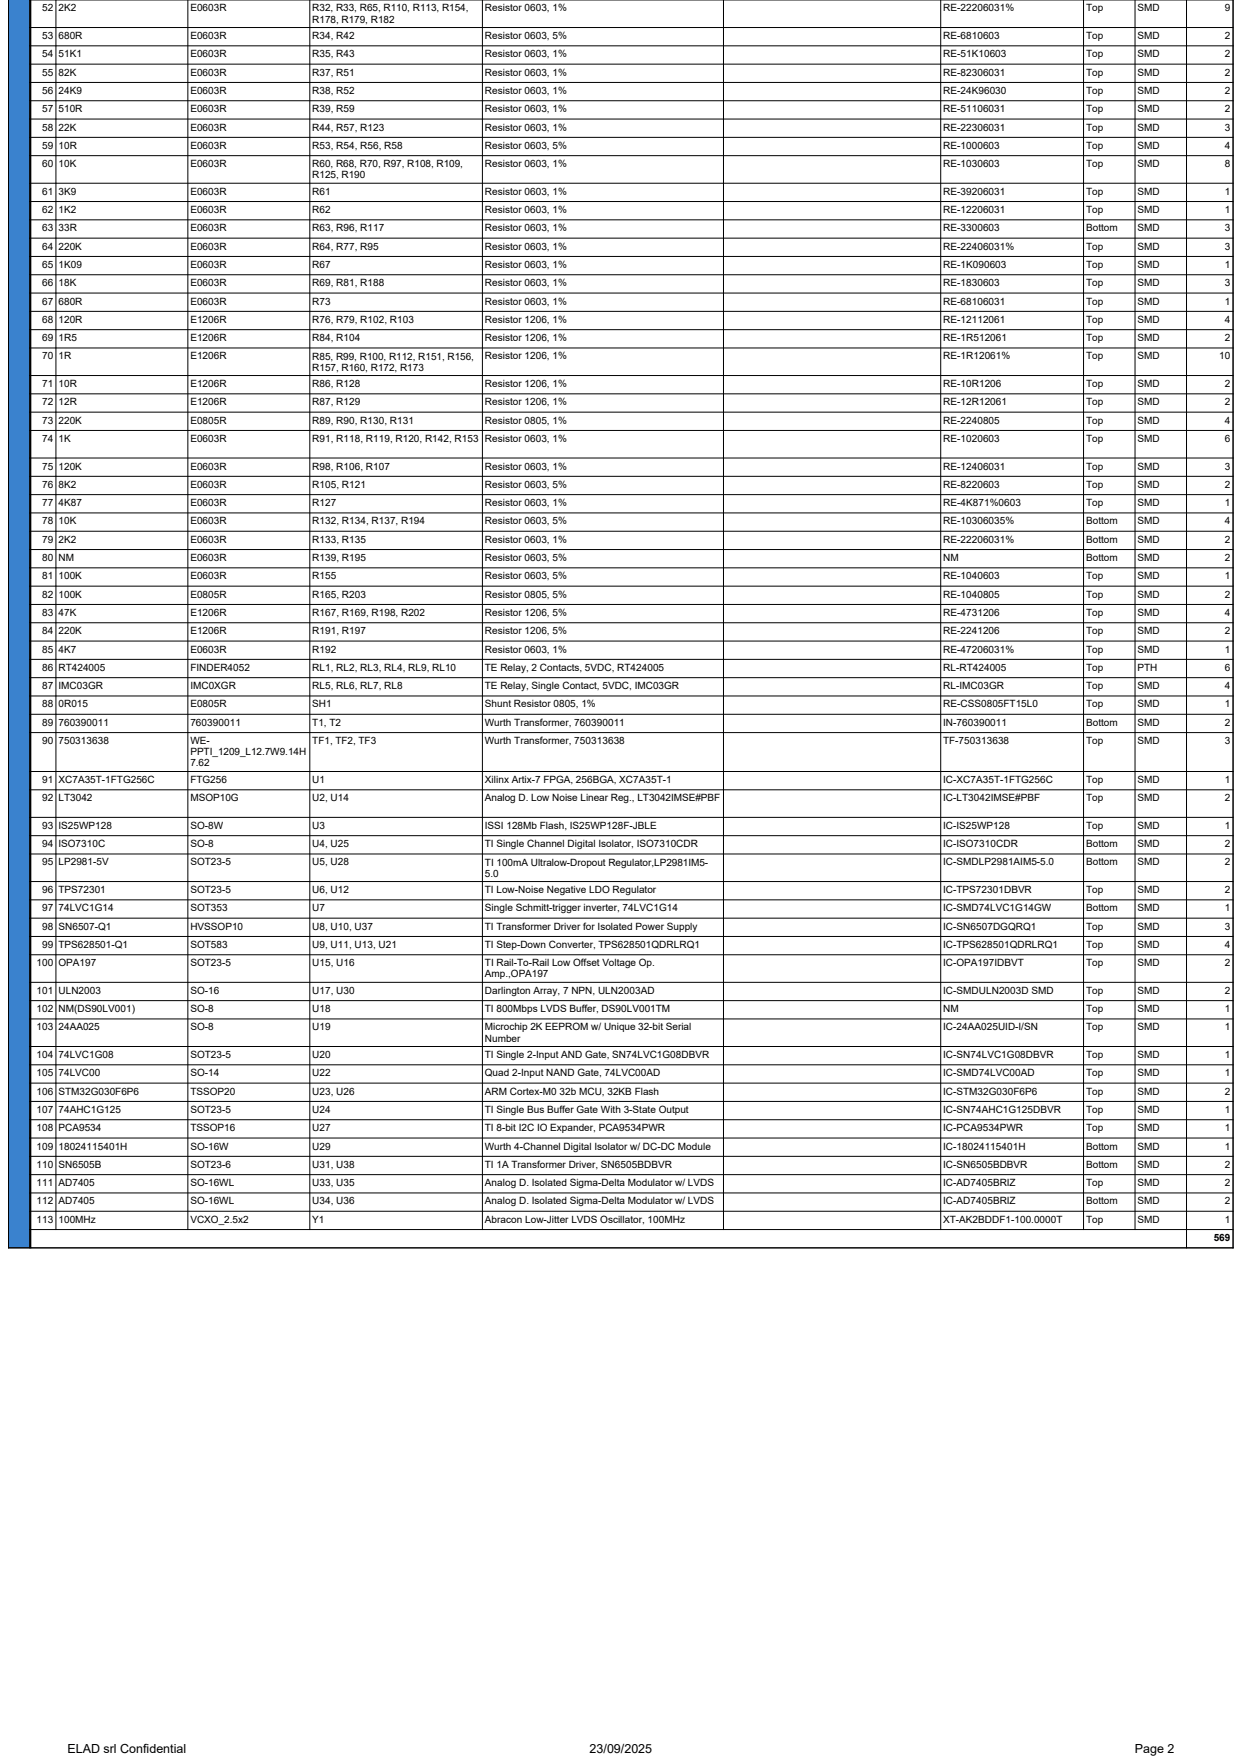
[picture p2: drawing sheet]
<svg xmlns="http://www.w3.org/2000/svg" width="210mm" height="297mm" viewBox="0 0 210 297" stroke-linecap="round" stroke-linejoin="round" font-family="sans-serif">
<defs><g id="words">
<g font-size="2.1">
<text x="11.4" y="296.5">ELAD srl Confidential</text>
<text x="99.7" y="296.5">23/09/2025</text>
<text x="191.9" y="296.5">Page 2</text>
</g>
<g font-size="1.7">
<text x="7.1" y="1.9">52</text>
<text x="9.9" y="1.9">2K2</text>
<text x="32.2" y="1.9">E0603R</text>
<text x="52.8" y="1.9">R32, R33, R65, R110, R113, R154,</text>
<text x="52.8" y="3.8">R178, R179, R182</text>
<text x="82" y="1.9">Resistor 0603, 1%</text>
<text x="159.5" y="1.9">RE-22206031%</text>
<text x="183.6" y="1.9">Top</text>
<text x="192.3" y="1.9">SMD</text>
<text x="207.1" y="1.9">9</text>
<text x="7.1" y="6.6">53</text>
<text x="7.1" y="9.7">54</text>
<text x="9.9" y="6.6">680R</text>
<text x="9.9" y="9.7">51K1</text>
<text x="32.2" y="6.6">E0603R</text>
<text x="32.2" y="9.7">E0603R</text>
<text x="52.8" y="6.6">R34, R42</text>
<text x="52.8" y="9.7">R35, R43</text>
<text x="82" y="6.6">Resistor 0603, 5%</text>
<text x="82" y="9.7">Resistor 0603, 1%</text>
<text x="159.5" y="6.6">RE-6810603</text>
<text x="159.5" y="9.7">RE-51K10603</text>
<text x="183.6" y="6.6">Top</text>
<text x="183.6" y="9.7">Top</text>
<text x="192.3" y="6.6">SMD</text>
<text x="192.3" y="9.7">SMD</text>
<text x="207.1" y="6.6">2</text>
<text x="207.1" y="9.7">2</text>
<text x="7.1" y="12.8">55</text>
<text x="7.1" y="15.9">56</text>
<text x="9.9" y="12.8">82K</text>
<text x="9.9" y="15.9">24K9</text>
<text x="32.2" y="12.8">E0603R</text>
<text x="32.2" y="15.9">E0603R</text>
<text x="52.8" y="12.8">R37, R51</text>
<text x="52.8" y="15.9">R38, R52</text>
<text x="82" y="12.8">Resistor 0603, 1%</text>
<text x="82" y="15.9">Resistor 0603, 1%</text>
<text x="159.5" y="12.8">RE-82306031</text>
<text x="159.5" y="15.9">RE-24K96030</text>
<text x="183.6" y="12.8">Top</text>
<text x="183.6" y="15.9">Top</text>
<text x="192.3" y="12.8">SMD</text>
<text x="192.3" y="15.9">SMD</text>
<text x="207.1" y="12.8">2</text>
<text x="207.1" y="15.9">2</text>
<text x="7.1" y="19">57</text>
<text x="7.1" y="22.1">58</text>
<text x="9.9" y="19">510R</text>
<text x="9.9" y="22.1">22K</text>
<text x="32.2" y="19">E0603R</text>
<text x="32.2" y="22.1">E0603R</text>
<text x="52.8" y="19">R39, R59</text>
<text x="52.8" y="22.1">R44, R57, R123</text>
<text x="82" y="19">Resistor 0603, 1%</text>
<text x="82" y="22.1">Resistor 0603, 1%</text>
<text x="159.5" y="19">RE-51106031</text>
<text x="159.5" y="22.1">RE-22306031</text>
<text x="183.6" y="19">Top</text>
<text x="183.6" y="22.1">Top</text>
<text x="192.3" y="19">SMD</text>
<text x="192.3" y="22.1">SMD</text>
<text x="207.1" y="19">2</text>
<text x="207.1" y="22.1">3</text>
<text x="7.1" y="25.2">59</text>
<text x="7.1" y="28.3">60</text>
<text x="9.9" y="25.2">10R</text>
<text x="9.9" y="28.3">10K</text>
<text x="32.2" y="25.2">E0603R</text>
<text x="32.2" y="28.3">E0603R</text>
<text x="52.8" y="25.2">R53, R54, R56, R58</text>
<text x="52.8" y="28.3">R60, R68, R70, R97, R108, R109,</text>
<text x="82" y="25.2">Resistor 0603, 5%</text>
<text x="82" y="28.3">Resistor 0603, 1%</text>
<text x="159.5" y="25.2">RE-1000603</text>
<text x="159.5" y="28.3">RE-1030603</text>
<text x="183.6" y="25.2">Top</text>
<text x="183.6" y="28.3">Top</text>
<text x="192.3" y="25.2">SMD</text>
<text x="192.3" y="28.3">SMD</text>
<text x="207.1" y="25.2">4</text>
<text x="207.1" y="28.3">8</text>
<text x="7.1" y="32.9">61</text>
<text x="9.9" y="32.9">3K9</text>
<text x="32.2" y="32.9">E0603R</text>
<text x="52.8" y="32.9">R61</text>
<text x="52.8" y="30.2">R125, R190</text>
<text x="82" y="32.9">Resistor 0603, 1%</text>
<text x="159.5" y="32.9">RE-39206031</text>
<text x="183.6" y="32.9">Top</text>
<text x="192.3" y="32.9">SMD</text>
<text x="207.1" y="32.9">1</text>
<text x="7.1" y="36">62</text>
<text x="7.1" y="39.1">63</text>
<text x="9.9" y="36">1K2</text>
<text x="9.9" y="39.1">33R</text>
<text x="32.2" y="36">E0603R</text>
<text x="32.2" y="39.1">E0603R</text>
<text x="52.8" y="36">R62</text>
<text x="52.8" y="39.1">R63, R96, R117</text>
<text x="82" y="36">Resistor 0603, 1%</text>
<text x="82" y="39.1">Resistor 0603, 1%</text>
<text x="159.5" y="36">RE-12206031</text>
<text x="159.5" y="39.1">RE-3300603</text>
<text x="183.6" y="36">Top</text>
<text x="183.6" y="39.1">Bottom</text>
<text x="192.3" y="36">SMD</text>
<text x="192.3" y="39.1">SMD</text>
<text x="207.1" y="36">1</text>
<text x="207.1" y="39.1">3</text>
<text x="7.1" y="42.2">64</text>
<text x="7.1" y="45.3">65</text>
<text x="9.9" y="42.2">220K</text>
<text x="9.9" y="45.3">1K09</text>
<text x="32.2" y="42.2">E0603R</text>
<text x="32.2" y="45.3">E0603R</text>
<text x="52.8" y="42.2">R64, R77, R95</text>
<text x="52.8" y="45.3">R67</text>
<text x="82" y="42.2">Resistor 0603, 1%</text>
<text x="82" y="45.3">Resistor 0603, 1%</text>
<text x="159.5" y="42.2">RE-22406031%</text>
<text x="159.5" y="45.3">RE-1K090603</text>
<text x="183.6" y="42.2">Top</text>
<text x="183.6" y="45.3">Top</text>
<text x="192.3" y="42.2">SMD</text>
<text x="192.3" y="45.3">SMD</text>
<text x="207.1" y="42.2">3</text>
<text x="207.1" y="45.3">1</text>
<text x="7.1" y="48.4">66</text>
<text x="7.1" y="51.5">67</text>
<text x="9.9" y="48.4">18K</text>
<text x="9.9" y="51.5">680R</text>
<text x="32.2" y="48.4">E0603R</text>
<text x="32.2" y="51.5">E0603R</text>
<text x="52.8" y="48.4">R69, R81, R188</text>
<text x="52.8" y="51.5">R73</text>
<text x="82" y="48.4">Resistor 0603, 1%</text>
<text x="82" y="51.5">Resistor 0603, 1%</text>
<text x="159.5" y="48.4">RE-1830603</text>
<text x="159.5" y="51.5">RE-68106031</text>
<text x="183.6" y="48.4">Top</text>
<text x="183.6" y="51.5">Top</text>
<text x="192.3" y="48.4">SMD</text>
<text x="192.3" y="51.5">SMD</text>
<text x="207.1" y="48.4">3</text>
<text x="207.1" y="51.5">1</text>
<text x="7.1" y="54.6">68</text>
<text x="7.1" y="57.7">69</text>
<text x="9.9" y="54.6">120R</text>
<text x="9.9" y="57.7">1R5</text>
<text x="32.2" y="54.6">E1206R</text>
<text x="32.2" y="57.7">E1206R</text>
<text x="52.8" y="54.6">R76, R79, R102, R103</text>
<text x="52.8" y="57.7">R84, R104</text>
<text x="82" y="54.6">Resistor 1206, 1%</text>
<text x="82" y="57.7">Resistor 1206, 1%</text>
<text x="159.5" y="54.6">RE-12112061</text>
<text x="159.5" y="57.7">RE-1R512061</text>
<text x="183.6" y="54.6">Top</text>
<text x="183.6" y="57.7">Top</text>
<text x="192.3" y="54.6">SMD</text>
<text x="192.3" y="57.7">SMD</text>
<text x="207.1" y="54.6">4</text>
<text x="207.1" y="57.7">2</text>
<text x="7.1" y="60.8">70</text>
<text x="7.1" y="65.5">71</text>
<text x="9.9" y="60.8">1R</text>
<text x="9.9" y="65.5">10R</text>
<text x="32.2" y="60.8">E1206R</text>
<text x="32.2" y="65.5">E1206R</text>
<text x="52.8" y="65.5">R86, R128</text>
<text x="52.8" y="60.8">R85, R99, R100, R112, R151, R156,</text>
<text x="52.8" y="62.7">R157, R160, R172, R173</text>
<text x="82" y="60.8">Resistor 1206, 1%</text>
<text x="82" y="65.5">Resistor 1206, 1%</text>
<text x="159.5" y="60.8">RE-1R12061%</text>
<text x="159.5" y="65.5">RE-10R1206</text>
<text x="183.6" y="60.8">Top</text>
<text x="183.6" y="65.5">Top</text>
<text x="192.3" y="60.8">SMD</text>
<text x="192.3" y="65.5">SMD</text>
<text x="206.2" y="60.8">10</text>
<text x="207.1" y="65.5">2</text>
<text x="7.1" y="68.6">72</text>
<text x="7.1" y="71.7">73</text>
<text x="9.9" y="68.6">12R</text>
<text x="9.9" y="71.7">220K</text>
<text x="32.2" y="68.6">E1206R</text>
<text x="32.2" y="71.7">E0805R</text>
<text x="52.8" y="68.6">R87, R129</text>
<text x="52.8" y="71.7">R89, R90, R130, R131</text>
<text x="82" y="68.6">Resistor 1206, 1%</text>
<text x="82" y="71.7">Resistor 0805, 1%</text>
<text x="159.5" y="68.6">RE-12R12061</text>
<text x="159.5" y="71.7">RE-2240805</text>
<text x="183.6" y="68.6">Top</text>
<text x="183.6" y="71.7">Top</text>
<text x="192.3" y="68.6">SMD</text>
<text x="192.3" y="71.7">SMD</text>
<text x="207.1" y="68.6">2</text>
<text x="207.1" y="71.7">4</text>
<text x="7.1" y="74.7">74</text>
<text x="9.9" y="74.7">1K</text>
<text x="32.2" y="74.7">E0603R</text>
<text x="52.8" y="74.7">R91, R118, R119, R120, R142, R153</text>
<text x="82" y="74.7">Resistor 0603, 1%</text>
<text x="159.5" y="74.7">RE-1020603</text>
<text x="183.6" y="74.7">Top</text>
<text x="192.3" y="74.7">SMD</text>
<text x="207.1" y="74.7">6</text>
<text x="7.1" y="79.4">75</text>
<text x="7.1" y="82.5">76</text>
<text x="9.9" y="79.4">120K</text>
<text x="9.9" y="82.5">8K2</text>
<text x="32.2" y="79.4">E0603R</text>
<text x="32.2" y="82.5">E0603R</text>
<text x="52.8" y="79.4">R98, R106, R107</text>
<text x="52.8" y="82.5">R105, R121</text>
<text x="82" y="79.4">Resistor 0603, 1%</text>
<text x="82" y="82.5">Resistor 0603, 5%</text>
<text x="159.5" y="79.4">RE-12406031</text>
<text x="159.5" y="82.5">RE-8220603</text>
<text x="183.6" y="79.4">Top</text>
<text x="183.6" y="82.5">Top</text>
<text x="192.3" y="79.4">SMD</text>
<text x="192.3" y="82.5">SMD</text>
<text x="207.1" y="79.4">3</text>
<text x="207.1" y="82.5">2</text>
<text x="7.1" y="85.6">77</text>
<text x="7.1" y="88.7">78</text>
<text x="9.9" y="85.6">4K87</text>
<text x="9.9" y="88.7">10K</text>
<text x="32.2" y="85.6">E0603R</text>
<text x="32.2" y="88.7">E0603R</text>
<text x="52.8" y="85.6">R127</text>
<text x="52.8" y="88.7">R132, R134, R137, R194</text>
<text x="82" y="85.6">Resistor 0603, 1%</text>
<text x="82" y="88.7">Resistor 0603, 5%</text>
<text x="159.5" y="85.6">RE-4K871%0603</text>
<text x="159.5" y="88.7">RE-10306035%</text>
<text x="183.6" y="85.6">Top</text>
<text x="183.6" y="88.7">Bottom</text>
<text x="192.3" y="85.6">SMD</text>
<text x="192.3" y="88.7">SMD</text>
<text x="207.1" y="85.6">1</text>
<text x="207.1" y="88.7">4</text>
<text x="7.1" y="91.8">79</text>
<text x="7.1" y="94.9">80</text>
<text x="9.9" y="91.8">2K2</text>
<text x="9.9" y="94.9">NM</text>
<text x="32.2" y="91.8">E0603R</text>
<text x="32.2" y="94.9">E0603R</text>
<text x="52.8" y="91.8">R133, R135</text>
<text x="52.8" y="94.9">R139, R195</text>
<text x="82" y="91.8">Resistor 0603, 1%</text>
<text x="82" y="94.9">Resistor 0603, 5%</text>
<text x="159.5" y="91.8">RE-22206031%</text>
<text x="159.5" y="94.9">NM</text>
<text x="183.6" y="91.8">Bottom</text>
<text x="183.6" y="94.9">Bottom</text>
<text x="192.3" y="91.8">SMD</text>
<text x="192.3" y="94.9">SMD</text>
<text x="207.1" y="91.8">2</text>
<text x="207.1" y="94.9">2</text>
<text x="7.1" y="98">81</text>
<text x="7.1" y="101.1">82</text>
<text x="9.9" y="98">100K</text>
<text x="9.9" y="101.1">100K</text>
<text x="32.2" y="98">E0603R</text>
<text x="32.2" y="101.1">E0805R</text>
<text x="52.8" y="98">R155</text>
<text x="52.8" y="101.1">R165, R203</text>
<text x="82" y="98">Resistor 0603, 5%</text>
<text x="82" y="101.1">Resistor 0805, 5%</text>
<text x="159.5" y="98">RE-1040603</text>
<text x="159.5" y="101.1">RE-1040805</text>
<text x="183.6" y="98">Top</text>
<text x="183.6" y="101.1">Top</text>
<text x="192.3" y="98">SMD</text>
<text x="192.3" y="101.1">SMD</text>
<text x="207.1" y="98">1</text>
<text x="207.1" y="101.1">2</text>
<text x="7.1" y="104.2">83</text>
<text x="7.1" y="107.3">84</text>
<text x="9.9" y="104.2">47K</text>
<text x="9.9" y="107.3">220K</text>
<text x="32.2" y="104.2">E1206R</text>
<text x="32.2" y="107.3">E1206R</text>
<text x="52.8" y="104.2">R167, R169, R198, R202</text>
<text x="52.8" y="107.3">R191, R197</text>
<text x="82" y="104.2">Resistor 1206, 5%</text>
<text x="82" y="107.3">Resistor 1206, 5%</text>
<text x="159.5" y="104.2">RE-4731206</text>
<text x="159.5" y="107.3">RE-2241206</text>
<text x="183.6" y="104.2">Top</text>
<text x="183.6" y="107.3">Top</text>
<text x="192.3" y="104.2">SMD</text>
<text x="192.3" y="107.3">SMD</text>
<text x="207.1" y="104.2">4</text>
<text x="207.1" y="107.3">2</text>
<text x="7.1" y="110.4">85</text>
<text x="7.1" y="113.5">86</text>
<text x="9.9" y="110.4">4K7</text>
<text x="9.9" y="113.5">RT424005</text>
<text x="32.2" y="110.4">E0603R</text>
<text x="32.2" y="113.5">FINDER4052</text>
<text x="52.8" y="110.4">R192</text>
<text x="52.8" y="113.5">RL1, RL2, RL3, RL4, RL9, RL10</text>
<text x="82" y="110.4">Resistor 0603, 1%</text>
<text x="82" y="113.5">TE Relay, 2 Contacts, 5VDC, RT424005</text>
<text x="159.5" y="110.4">RE-47206031%</text>
<text x="159.5" y="113.5">RL-RT424005</text>
<text x="183.6" y="110.4">Top</text>
<text x="183.6" y="113.5">Top</text>
<text x="192.3" y="110.4">SMD</text>
<text x="192.3" y="113.5">PTH</text>
<text x="207.1" y="110.4">1</text>
<text x="207.1" y="113.5">6</text>
<text x="7.1" y="116.6">87</text>
<text x="7.1" y="119.7">88</text>
<text x="9.9" y="116.6">IMC03GR</text>
<text x="9.9" y="119.7">0R015</text>
<text x="32.2" y="116.6">IMC0XGR</text>
<text x="32.2" y="119.7">E0805R</text>
<text x="52.8" y="116.6">RL5, RL6, RL7, RL8</text>
<text x="52.8" y="119.7">SH1</text>
<text x="82" y="116.6">TE Relay, Single Contact, 5VDC, IMC03GR</text>
<text x="82" y="119.7">Shunt Resistor 0805, 1%</text>
<text x="159.5" y="116.6">RL-IMC03GR</text>
<text x="159.5" y="119.7">RE-CSS0805FT15L0</text>
<text x="183.6" y="116.6">Top</text>
<text x="183.6" y="119.7">Top</text>
<text x="192.3" y="116.6">SMD</text>
<text x="192.3" y="119.7">SMD</text>
<text x="207.1" y="116.6">4</text>
<text x="207.1" y="119.7">1</text>
<text x="7.1" y="122.8">89</text>
<text x="7.1" y="125.9">90</text>
<text x="9.9" y="122.8">760390011</text>
<text x="9.9" y="125.9">750313638</text>
<text x="32.2" y="122.8">760390011</text>
<text x="32.2" y="125.9">WE-</text>
<text x="52.8" y="122.8">T1, T2</text>
<text x="52.8" y="125.9">TF1, TF2, TF3</text>
<text x="82" y="122.8">Wurth Transformer, 760390011</text>
<text x="82" y="125.9">Wurth Transformer, 750313638</text>
<text x="159.5" y="122.8">IN-760390011</text>
<text x="159.5" y="125.9">TF-750313638</text>
<text x="183.6" y="122.8">Bottom</text>
<text x="183.6" y="125.9">Top</text>
<text x="192.3" y="122.8">SMD</text>
<text x="192.3" y="125.9">SMD</text>
<text x="207.1" y="122.8">2</text>
<text x="207.1" y="125.9">3</text>
<text x="32.2" y="127.7">PPTI_1209_L12.7W9.14H</text>
<text x="32.2" y="129.6">7.62</text>
<text x="7.1" y="132.4">91</text>
<text x="7.1" y="135.5">92</text>
<text x="9.9" y="132.4">XC7A35T-1FTG256C</text>
<text x="9.9" y="135.5">LT3042</text>
<text x="32.2" y="132.4">FTG256</text>
<text x="32.2" y="135.5">MSOP10G</text>
<text x="52.8" y="132.4">U1</text>
<text x="52.8" y="135.5">U2, U14</text>
<text x="82" y="132.4">Xilinx Artix-7 FPGA, 256BGA, XC7A35T-1</text>
<text x="82" y="135.5">Analog D. Low Noise Linear Reg., LT3042IMSE#PBF</text>
<text x="159.5" y="132.4">IC-XC7A35T-1FTG256C</text>
<text x="159.5" y="135.5">IC-LT3042IMSE#PBF</text>
<text x="183.6" y="132.4">Top</text>
<text x="183.6" y="135.5">Top</text>
<text x="192.3" y="132.4">SMD</text>
<text x="192.3" y="135.5">SMD</text>
<text x="207.1" y="132.4">1</text>
<text x="207.1" y="135.5">2</text>
<text x="7.1" y="140.2">93</text>
<text x="7.1" y="143.3">94</text>
<text x="9.9" y="140.2">IS25WP128</text>
<text x="9.9" y="143.3">ISO7310C</text>
<text x="32.2" y="140.2">SO-8W</text>
<text x="32.2" y="143.3">SO-8</text>
<text x="52.8" y="140.2">U3</text>
<text x="52.8" y="143.3">U4, U25</text>
<text x="82" y="140.2">ISSI 128Mb Flash, IS25WP128F-JBLE</text>
<text x="82" y="143.3">TI Single Channel Digital Isolator, ISO7310CDR</text>
<text x="159.5" y="140.2">IC-IS25WP128</text>
<text x="159.5" y="143.3">IC-ISO7310CDR</text>
<text x="183.6" y="140.2">Top</text>
<text x="183.6" y="143.3">Bottom</text>
<text x="192.3" y="140.2">SMD</text>
<text x="192.3" y="143.3">SMD</text>
<text x="207.1" y="140.2">1</text>
<text x="207.1" y="143.3">2</text>
<text x="7.1" y="146.4">95</text>
<text x="9.9" y="146.4">LP2981-5V</text>
<text x="32.2" y="146.4">SOT23-5</text>
<text x="52.8" y="146.4">U5, U28</text>
<text x="82" y="146.4">TI 100mA Ultralow-Dropout Regulator,LP2981IM5-</text>
<text x="82" y="148.3">5.0</text>
<text x="159.5" y="146.4">IC-SMDLP2981AIM5-5.0</text>
<text x="183.6" y="146.4">Bottom</text>
<text x="192.3" y="146.4">SMD</text>
<text x="207.1" y="146.4">2</text>
<text x="7.1" y="151">96</text>
<text x="7.1" y="154.1">97</text>
<text x="9.9" y="151">TPS72301</text>
<text x="9.9" y="154.1">74LVC1G14</text>
<text x="32.2" y="151">SOT23-5</text>
<text x="32.2" y="154.1">SOT353</text>
<text x="52.8" y="151">U6, U12</text>
<text x="52.8" y="154.1">U7</text>
<text x="82" y="151">TI Low-Noise Negative LDO Regulator</text>
<text x="82" y="154.1">Single Schmitt-trigger inverter, 74LVC1G14</text>
<text x="159.5" y="151">IC-TPS72301DBVR</text>
<text x="159.5" y="154.1">IC-SMD74LVC1G14GW</text>
<text x="183.6" y="151">Top</text>
<text x="183.6" y="154.1">Bottom</text>
<text x="192.3" y="151">SMD</text>
<text x="192.3" y="154.1">SMD</text>
<text x="207.1" y="151">2</text>
<text x="207.1" y="154.1">1</text>
<text x="7.1" y="157.2">98</text>
<text x="7.1" y="160.3">99</text>
<text x="9.9" y="157.2">SN6507-Q1</text>
<text x="9.9" y="160.3">TPS628501-Q1</text>
<text x="32.2" y="157.2">HVSSOP10</text>
<text x="32.2" y="160.3">SOT583</text>
<text x="52.8" y="157.2">U8, U10, U37</text>
<text x="52.8" y="160.3">U9, U11, U13, U21</text>
<text x="82" y="157.2">TI Transformer Driver for Isolated Power Supply</text>
<text x="82" y="160.3">TI Step-Down Converter, TPS628501QDRLRQ1</text>
<text x="159.5" y="157.2">IC-SN6507DGQRQ1</text>
<text x="159.5" y="160.3">IC-TPS628501QDRLRQ1</text>
<text x="183.6" y="157.2">Top</text>
<text x="183.6" y="160.3">Top</text>
<text x="192.3" y="157.2">SMD</text>
<text x="192.3" y="160.3">SMD</text>
<text x="207.1" y="157.2">3</text>
<text x="207.1" y="160.3">4</text>
<text x="6.2" y="163.4">100</text>
<text x="9.9" y="163.4">OPA197</text>
<text x="32.2" y="163.4">SOT23-5</text>
<text x="52.8" y="163.4">U15, U16</text>
<text x="82" y="163.4">TI Rail-To-Rail Low Offset Voltage Op.</text>
<text x="82" y="165.3">Amp.,OPA197</text>
<text x="159.5" y="163.4">IC-OPA197IDBVT</text>
<text x="183.6" y="163.4">Top</text>
<text x="192.3" y="163.4">SMD</text>
<text x="207.1" y="163.4">2</text>
<text x="6.2" y="168.1">101</text>
<text x="6.2" y="171.2">102</text>
<text x="9.9" y="168.1">ULN2003</text>
<text x="9.9" y="171.2">NM(DS90LV001)</text>
<text x="32.2" y="168.1">SO-16</text>
<text x="32.2" y="171.2">SO-8</text>
<text x="52.8" y="168.1">U17, U30</text>
<text x="52.8" y="171.2">U18</text>
<text x="82" y="168.1">Darlington Array, 7 NPN, ULN2003AD</text>
<text x="82" y="171.2">TI 800Mbps LVDS Buffer, DS90LV001TM</text>
<text x="159.5" y="168.1">IC-SMDULN2003D SMD</text>
<text x="159.5" y="171.2">NM</text>
<text x="183.6" y="168.1">Top</text>
<text x="183.6" y="171.2">Top</text>
<text x="192.3" y="168.1">SMD</text>
<text x="192.3" y="171.2">SMD</text>
<text x="207.1" y="168.1">2</text>
<text x="207.1" y="171.2">1</text>
<text x="6.2" y="174.3">103</text>
<text x="6.2" y="178.9">104</text>
<text x="9.9" y="174.3">24AA025</text>
<text x="9.9" y="178.9">74LVC1G08</text>
<text x="32.2" y="174.3">SO-8</text>
<text x="32.2" y="178.9">SOT23-5</text>
<text x="52.8" y="174.3">U19</text>
<text x="52.8" y="178.9">U20</text>
<text x="82" y="178.9">TI Single 2-Input AND Gate, SN74LVC1G08DBVR</text>
<text x="82" y="174.3">Microchip 2K EEPROM w/ Unique 32-bit Serial</text>
<text x="82" y="176.2">Number</text>
<text x="159.5" y="174.3">IC-24AA025UID-I/SN</text>
<text x="159.5" y="178.9">IC-SN74LVC1G08DBVR</text>
<text x="183.6" y="174.3">Top</text>
<text x="183.6" y="178.9">Top</text>
<text x="192.3" y="174.3">SMD</text>
<text x="192.3" y="178.9">SMD</text>
<text x="207.1" y="174.3">1</text>
<text x="207.1" y="178.9">1</text>
<text x="6.2" y="182">105</text>
<text x="6.2" y="185.1">106</text>
<text x="9.9" y="182">74LVC00</text>
<text x="9.9" y="185.1">STM32G030F6P6</text>
<text x="32.2" y="182">SO-14</text>
<text x="32.2" y="185.1">TSSOP20</text>
<text x="52.8" y="182">U22</text>
<text x="52.8" y="185.1">U23, U26</text>
<text x="82" y="182">Quad 2-Input NAND Gate, 74LVC00AD</text>
<text x="82" y="185.1">ARM Cortex-M0 32b MCU, 32KB Flash</text>
<text x="159.5" y="182">IC-SMD74LVC00AD</text>
<text x="159.5" y="185.1">IC-STM32G030F6P6</text>
<text x="183.6" y="182">Top</text>
<text x="183.6" y="185.1">Top</text>
<text x="192.3" y="182">SMD</text>
<text x="192.3" y="185.1">SMD</text>
<text x="207.1" y="182">1</text>
<text x="207.1" y="185.1">2</text>
<text x="6.2" y="188.2">107</text>
<text x="6.2" y="191.3">108</text>
<text x="9.9" y="188.2">74AHC1G125</text>
<text x="9.9" y="191.3">PCA9534</text>
<text x="32.2" y="188.2">SOT23-5</text>
<text x="32.2" y="191.3">TSSOP16</text>
<text x="52.8" y="188.2">U24</text>
<text x="52.8" y="191.3">U27</text>
<text x="82" y="188.2">TI Single Bus Buffer Gate With 3-State Output</text>
<text x="82" y="191.3">TI 8-bit I2C IO Expander, PCA9534PWR</text>
<text x="159.5" y="188.2">IC-SN74AHC1G125DBVR</text>
<text x="159.5" y="191.3">IC-PCA9534PWR</text>
<text x="183.6" y="188.2">Top</text>
<text x="183.6" y="191.3">Top</text>
<text x="192.3" y="188.2">SMD</text>
<text x="192.3" y="191.3">SMD</text>
<text x="207.1" y="188.2">1</text>
<text x="207.1" y="191.3">1</text>
<text x="6.2" y="194.4">109</text>
<text x="6.2" y="197.5">110</text>
<text x="9.9" y="194.4">18024115401H</text>
<text x="9.9" y="197.5">SN6505B</text>
<text x="32.2" y="194.4">SO-16W</text>
<text x="32.2" y="197.5">SOT23-6</text>
<text x="52.8" y="194.4">U29</text>
<text x="52.8" y="197.5">U31, U38</text>
<text x="82" y="194.4">Wurth 4-Channel Digital Isolator w/ DC-DC Module</text>
<text x="82" y="197.5">TI 1A Transformer Driver, SN6505BDBVR</text>
<text x="159.5" y="194.4">IC-18024115401H</text>
<text x="159.5" y="197.5">IC-SN6505BDBVR</text>
<text x="183.6" y="194.4">Bottom</text>
<text x="183.6" y="197.5">Bottom</text>
<text x="192.3" y="194.4">SMD</text>
<text x="192.3" y="197.5">SMD</text>
<text x="207.1" y="194.4">1</text>
<text x="207.1" y="197.5">2</text>
<text x="6.2" y="200.6">111</text>
<text x="6.2" y="203.7">112</text>
<text x="9.9" y="200.6">AD7405</text>
<text x="9.9" y="203.7">AD7405</text>
<text x="32.2" y="200.6">SO-16WL</text>
<text x="32.2" y="203.7">SO-16WL</text>
<text x="52.8" y="200.6">U33, U35</text>
<text x="52.8" y="203.7">U34, U36</text>
<text x="82" y="200.6">Analog D. Isolated Sigma-Delta Modulator w/ LVDS</text>
<text x="82" y="203.7">Analog D. Isolated Sigma-Delta Modulator w/ LVDS</text>
<text x="159.5" y="200.6">IC-AD7405BRIZ</text>
<text x="159.5" y="203.7">IC-AD7405BRIZ</text>
<text x="183.6" y="200.6">Top</text>
<text x="183.6" y="203.7">Bottom</text>
<text x="192.3" y="200.6">SMD</text>
<text x="192.3" y="203.7">SMD</text>
<text x="207.1" y="200.6">2</text>
<text x="207.1" y="203.7">2</text>
<text x="6.2" y="206.8">113</text>
<text x="9.9" y="206.8">100MHz</text>
<text x="32.2" y="206.8">VCXO_2.5x2</text>
<text x="52.8" y="206.8">Y1</text>
<text x="82" y="206.8">Abracon Low-Jitter LVDS Oscillator, 100MHz</text>
<text x="159.5" y="206.8">XT-AK2BDDF1-100.0000T</text>
<text x="183.6" y="206.8">Top</text>
<text x="192.3" y="206.8">SMD</text>
<text x="205.2" y="209.9">569</text>
<text x="207.1" y="206.8">1</text>
</g>
</g></defs>
<path d="M1.4 0h3.7v207.9h-3.7z" fill-rule="evenodd" fill="#3a82ce"/>
<path d="M5.1 0h203.4v207.9h-203.4z" fill-rule="evenodd" fill="#fff"/>
<path d="M1.4 207.9h3.7v3.1h-3.7z" fill-rule="evenodd" fill="#3a82ce"/>
<path d="M200.6 207.9h7.9v3.1h-7.9z" fill-rule="evenodd" fill="#fff"/>
<g fill="none" stroke="#000" stroke-width=".17">
<path d="M1.4 0v211.1M4.9 0h203.7M9.5 0v208M31.8 0v208M52.4 0v208M81.6 0v208M122.3 0v208M159.1 0v208M183.2 0v208M191.9 0v208M200.6 0v211.1M208.5 0v211.1"/>
<path d="M4.9 4.7h203.7M4.9 7.8h203.7M4.9 10.8h203.7M4.9 13.9h203.7M4.9 17h203.7M4.9 20.1h203.7M4.9 23.2h203.7M4.9 26.3h203.7M4.9 31h203.7M4.9 34.1h203.7M4.9 37.2h203.7M4.9 40.3h203.7"/>
<path d="M4.9 43.4h203.7M4.9 46.5h203.7M4.9 49.6h203.7M4.9 52.7h203.7M4.9 55.8h203.7M4.9 58.9h203.7M4.9 63.5h203.7M4.9 66.6h203.7M4.9 69.7h203.7M4.9 72.8h203.7M4.9 77.5h203.7M4.9 80.6h203.7"/>
<path d="M4.9 83.7h203.7M4.9 86.8h203.7M4.9 89.9h203.7M4.9 92.9h203.7M4.9 96h203.7M4.9 99.1h203.7M4.9 102.2h203.7M4.9 105.3h203.7M4.9 108.4h203.7M4.9 111.5h203.7M4.9 114.6h203.7M4.9 117.7h203.7"/>
<path d="M4.9 120.8h203.7M4.9 123.9h203.7M4.9 130.5h203.7M4.9 133.6h203.7M4.9 138.2h203.7M4.9 141.3h203.7M4.9 144.4h203.7M4.9 149.1h203.7M4.9 152.2h203.7M4.9 155.3h203.7M4.9 158.4h203.7M4.9 161.5h203.7"/>
<path d="M4.9 166.1h203.7M4.9 169.2h203.7M4.9 172.3h203.7M4.9 177h203.7M4.9 180.1h203.7M4.9 183.2h203.7M4.9 186.3h203.7M4.9 189.4h203.7M4.9 192.5h203.7M4.9 195.6h203.7M4.9 198.7h203.7M1.4 211.1h207.2"/>
<path d="M4.9 201.8h203.7M4.9 204.9h203.7M4.9 208h203.7"/>
</g>
<path d="M5.1 -.1v211.2" fill="none" stroke="#000" stroke-width=".37"/>
<use href="#words"/>
</svg>
